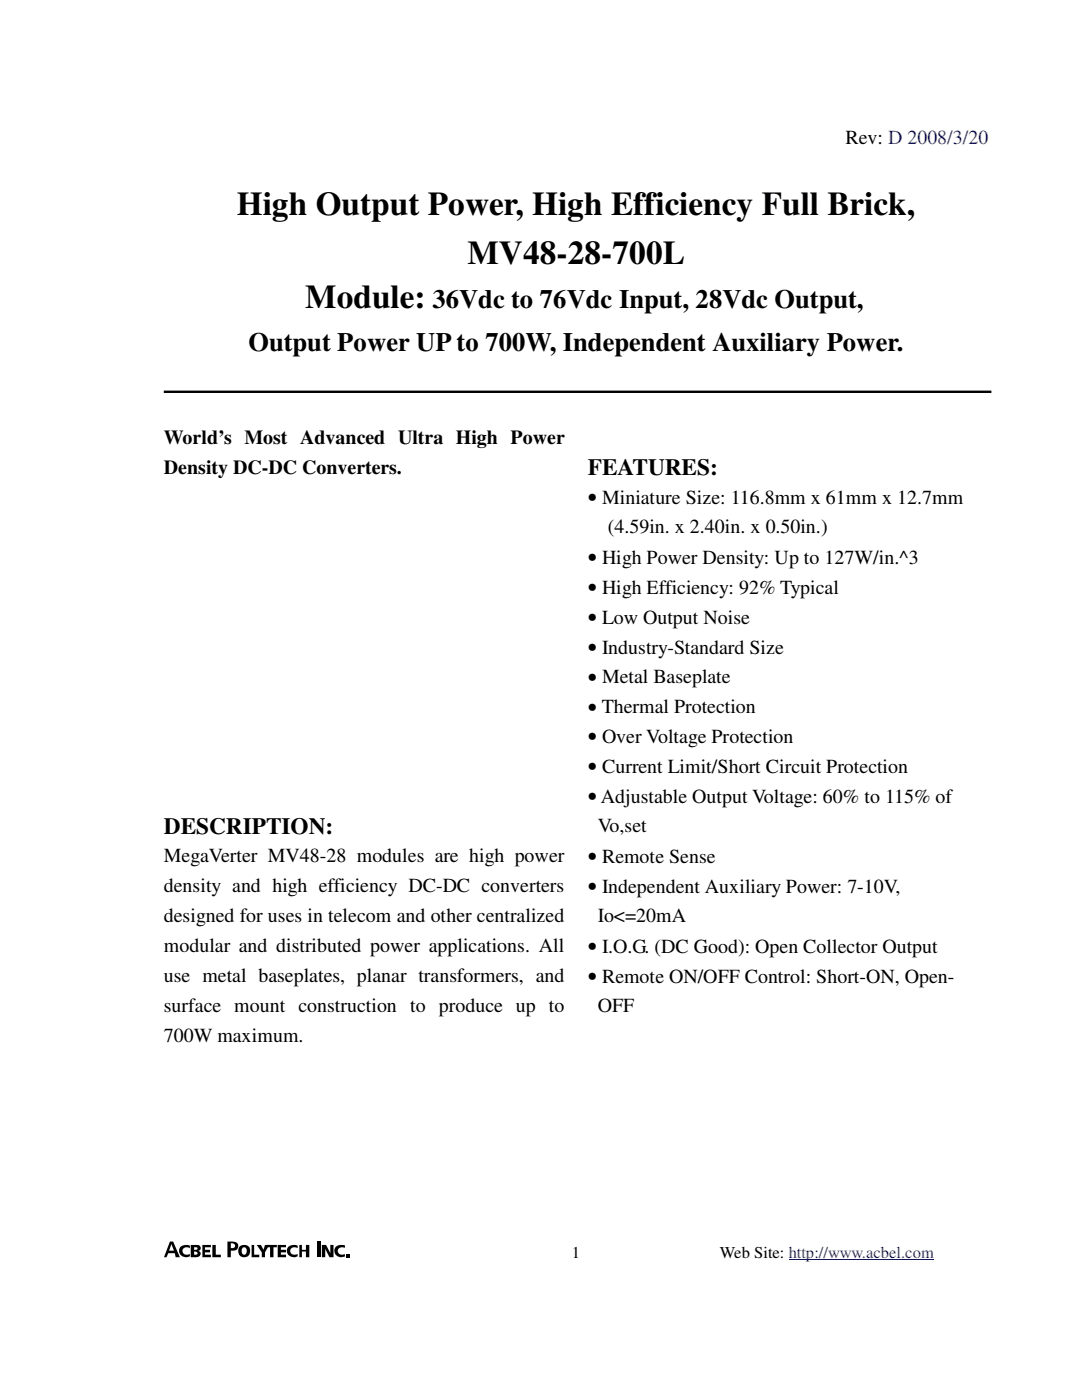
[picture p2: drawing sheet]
<svg xmlns="http://www.w3.org/2000/svg" width="216mm" height="279mm" viewBox="0 0 216 279" stroke-linecap="round" stroke-linejoin="round" font-family="sans-serif">
<defs><g id="words">
<g font-size="6.6">
<text x="47.3" y="42.9">High Output Power, High Efficiency Full Brick,</text>
<text x="93.3" y="52.7">MV48-28-700L</text>
<text x="60.9" y="61.5">Module:</text>
</g>
<g font-size="5.3">
<text x="86.3" y="61.6">36Vdc to 76Vdc Input, 28Vdc Output,</text>
<text x="49.6" y="70.1">Output Power UP to 700W, Independent Auxiliary Power.</text>
</g>
<g font-size="4.7">
<text x="117.3" y="94.8">FEATURES:</text>
<text x="32.7" y="166.4">DESCRIPTION:</text>
</g>
<g font-size="4">
<text x="168.7" y="28.8">Rev: D 2008/3/20</text>
<text x="32.7" y="88.6">World’s Most Advanced Ultra High Power</text>
<text x="32.7" y="94.5">Density DC-DC Converters.</text>
<text x="117.3" y="100.6">• Miniature Size: 116.8mm x 61mm x 12.7mm</text>
<text x="121.3" y="106.4">(4.59in. x 2.40in. x 0.50in.)</text>
<text x="117.3" y="112.6">• High Power Density: Up to 127W/in.^3</text>
<text x="117.3" y="118.5">• High Efficiency: 92% Typical</text>
<text x="117.3" y="124.5">• Low Output Noise</text>
<text x="117.3" y="130.5">• Industry-Standard Size</text>
<text x="117.3" y="136.4">• Metal Baseplate</text>
<text x="117.3" y="142.4">• Thermal Protection</text>
<text x="117.3" y="148.4">• Over Voltage Protection</text>
<text x="117.3" y="154.3">• Current Limit/Short Circuit Protection</text>
<text x="117.3" y="160.3">• Adjustable Output Voltage: 60% to 115% of</text>
<text x="119.3" y="166.1">Vo,set</text>
<text x="32.7" y="172.1">MegaVerter MV48-28 modules are high power</text>
<text x="117.3" y="172.3">• Remote Sense</text>
<text x="32.7" y="178.1">density and high efficiency DC-DC converters</text>
<text x="117.3" y="178.2">• Independent Auxiliary Power: 7-10V,</text>
<text x="32.7" y="184">designed for uses in telecom and other centralized</text>
<text x="119.3" y="184">Io&lt;=20mA</text>
<text x="32.7" y="190">modular and distributed power applications. All</text>
<text x="117.3" y="190.2">• I.O.G. (DC Good): Open Collector Output</text>
<text x="32.7" y="196">use metal baseplates, planar transformers, and</text>
<text x="117.3" y="196.1">• Remote ON/OFF Control: Short-ON, Open-</text>
<text x="32.7" y="201.9">surface mount construction to produce up to</text>
<text x="119.3" y="201.9">OFF</text>
<text x="32.7" y="207.9">700W maximum.</text>
</g>
<g font-size="3.3">
<text x="114.1" y="251">1</text>
<text x="143.6" y="251">Web Site: http://www.acbel.com</text>
</g>
</g></defs>
<path d="M157.4 251.5h28.9" fill="none" stroke="#00f" stroke-width=".2"/>
<g fill="#000">
<path d="M34.2 248.3l.5 1.3h-1zM33.9 247.8l-1.2 3.1h.5l.4-.8h1.3l.2 .8h.8l-1.4-3.1z" fill-rule="evenodd"/>
<path d="M36 248.8l.7-.3h.7l.5 .1v.5a.84 .84 0 0 0-1.1 0 .84 .84 0 0 0-.2 1.1l.6 .2 .7-.2v.5a1.37 1.37 0 0 1-1.7-.2 1.37 1.37 0 0 1-.2-1.7z" fill-rule="evenodd"/>
<path d="M38.7 249.8a.53 .53 0 0 1 .7 .3l-.2 .3h-.5zM38.1 248.5v2.4a1.77 1.77 0 0 0 1.9-.4v-.6l-.5-.3 .3-.1a.63 .63 0 0 0 .2-.7 .63 .63 0 0 0-.8-.3zM38.7 248.9l.7 .1v.3l-.7 .1z" fill-rule="evenodd"/>
<path d="M40.4 248.5h1.7v.4h-1.2v.5h1v.5h-1v.5h1.2v.5h-1.7z" fill-rule="evenodd"/>
<path d="M42.4 248.5h.7v1.9h1v.5h-1.7z" fill-rule="evenodd"/>
<path d="M46.1 248.1a.56 .56 0 0 1 .8 .5 .56 .56 0 0 1-.8 .5zM45.4 247.8v3.1h.7v-1.3h.3a.96 .96 0 0 0 1.1-1 .96 .96 0 0 0-1.3-.8z" fill-rule="evenodd"/>
<path d="M48.3 249.1a.51 .51 0 0 1 .7-.1 .51 .51 0 0 1 .2 .6 .63 .63 0 0 1-.5 .8 .84 .84 0 0 1-.4-1.3zM47.9 248.7a1.25 1.25 0 0 0-.1 1.9 1.25 1.25 0 0 0 1.9-.3 1.25 1.25 0 0 0-.5-1.8h-.9z" fill-rule="evenodd"/>
<path d="M50.2 248.5h.5v1.9h1v.5h-1.5z" fill-rule="evenodd"/>
<path d="M51.2 248.5h.9l.5 .9 .3-.9h.8l-.8 1.4v1h-.7v-1z" fill-rule="evenodd"/>
<path d="M53.4 248.5h1.8v.4h-.6v2h-.7v-2h-.5z" fill-rule="evenodd"/>
<path d="M55.4 248.5h1.7v.4h-1.1v.5h1.1v.5h-1.1v.5h1.1v.5h-1.7z" fill-rule="evenodd"/>
<path d="M57.5 248.8l.8-.3h.6l.5 .1v.5a.84 .84 0 0 0-1.1 0 .84 .84 0 0 0-.2 1.1l.6 .2 .7-.2v.5a1.37 1.37 0 0 1-1.7-.2 1.37 1.37 0 0 1-.2-1.7z" fill-rule="evenodd"/>
<path d="M59.7 248.5h.5v.9h.8v-.9h.7v2.4h-.7v-1.1h-.8v1.1h-.5z" fill-rule="evenodd"/>
<path d="M63.2 247.8h.7v3.1h-.7z" fill-rule="evenodd"/>
<path d="M64.2 248.5h.9l.8 1.6v-1.6h.6v2.4h-.8l-.8-1.6v1.6h-.7z" fill-rule="evenodd"/>
<path d="M67 248.8a2 2 0 0 1 1.9-.2l-.2 .5a.8 .8 0 0 0-1.1 0 .8 .8 0 0 0 0 1.1 .8 .8 0 0 0 1.1 0l.2 .5a1.37 1.37 0 0 1-1.7-.2 1.37 1.37 0 0 1-.2-1.7z" fill-rule="evenodd"/>
<path d="M69 250.2h.7v.7h-.7z" fill-rule="evenodd"/>
</g>
<g fill="#fff">
<path d="M26.8 9.4h35.8v14.9h-35.8z"/>
<path d="M64.9 15.4h54.5v7.7h-54.5z"/>
<path d="M152.4 9.4h47.8v12.5h-47.8z"/>
</g>
<path d="M32.7 78.2h165.1" fill="none" stroke="#000" stroke-width=".48"/>
<use href="#words"/>
</svg>
